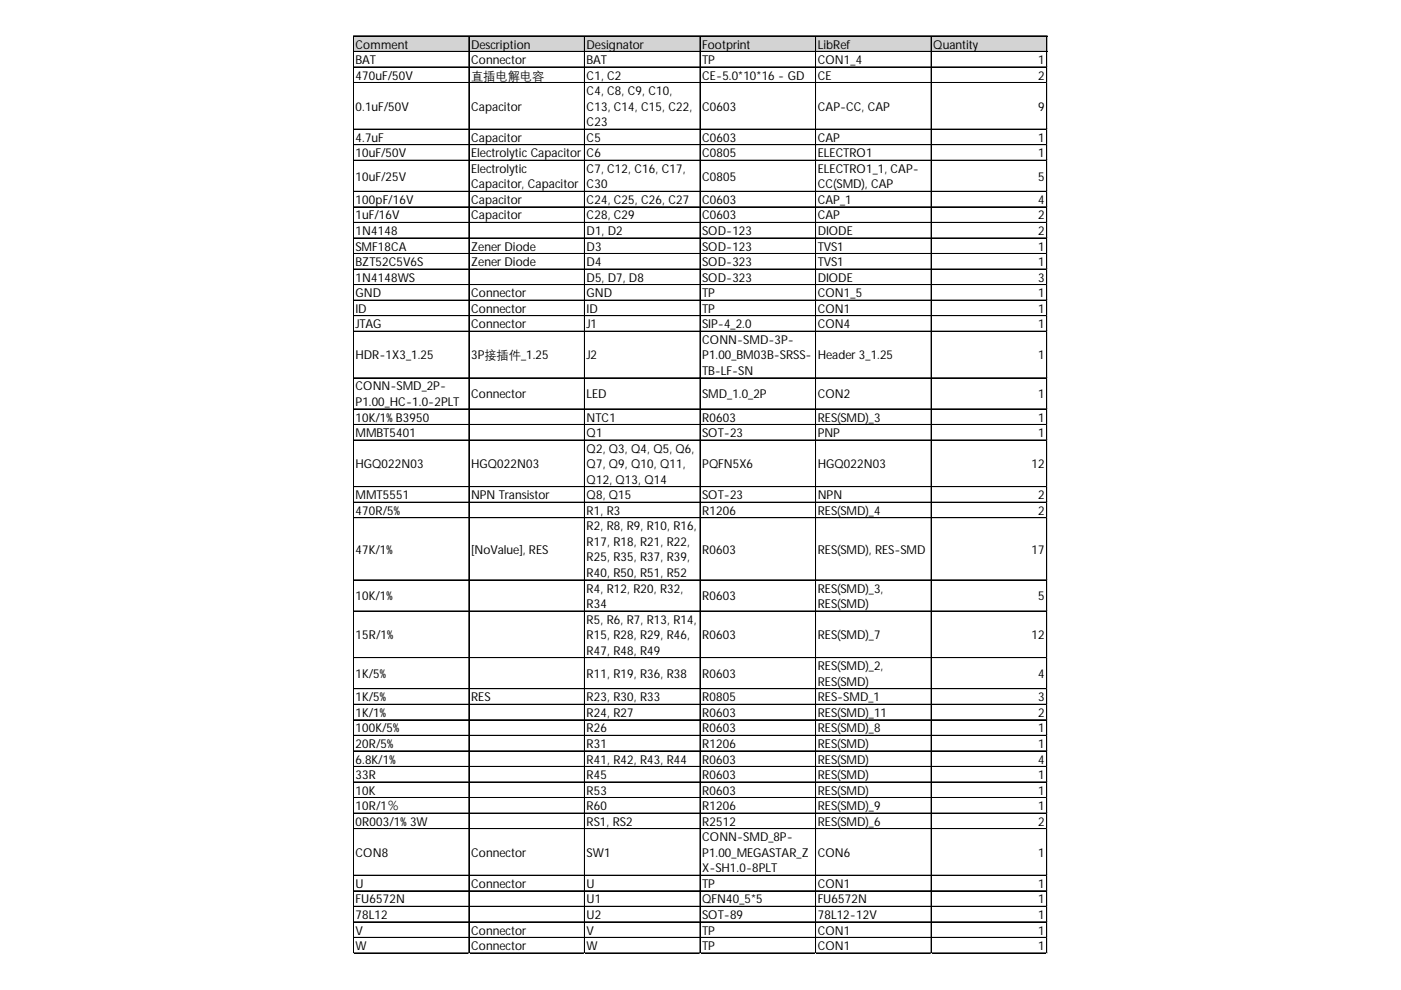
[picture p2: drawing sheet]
<svg xmlns="http://www.w3.org/2000/svg" width="297mm" height="210mm" viewBox="0 0 297 210" stroke-linecap="round" stroke-linejoin="round" font-family="sans-serif">
<defs><g id="words">
<g font-size="2.6">
<text x="75.4" y="10.3">Comment</text>
<text x="99.9" y="10.3">Description</text>
<text x="124.4" y="10.3">Designator</text>
<text x="148.9" y="10.3">Footprint</text>
<text x="173.4" y="10.3">LibRef</text>
<text x="197.9" y="10.3">Quantity</text>
<text x="75.4" y="13.6">BAT</text>
<text x="75.4" y="16.9">470uF/50V</text>
<text x="99.9" y="13.6">Connector</text>
<text x="99.9" y="16.9">直插电解电容</text>
<text x="124.4" y="13.6">BAT</text>
<text x="124.4" y="16.9">C1, C2</text>
<text x="148.9" y="13.6">TP</text>
<text x="148.9" y="16.9">CE-5.0*10*16- GD</text>
<text x="173.4" y="13.6">CON1_4</text>
<text x="173.4" y="16.9">CE</text>
<text x="220.1" y="13.6">1</text>
<text x="220.1" y="16.9">2</text>
<text x="75.4" y="23.5">0.1uF/50V</text>
<text x="99.9" y="23.5">Capacitor</text>
<text x="124.4" y="20.2">C4, C8, C9, C10,</text>
<text x="124.4" y="23.5">C13, C14, C15, C22,</text>
<text x="148.9" y="23.5">C0603</text>
<text x="173.4" y="23.5">CAP-CC, CAP</text>
<text x="220.1" y="23.5">9</text>
<text x="124.4" y="26.8">C23</text>
<text x="75.4" y="30.1">4.7uF</text>
<text x="75.4" y="33.4">10uF/50V</text>
<text x="99.9" y="30.1">Capacitor</text>
<text x="99.9" y="33.4">Electrolytic Capacitor</text>
<text x="124.4" y="30.1">C5</text>
<text x="124.4" y="33.4">C6</text>
<text x="148.9" y="30.1">C0603</text>
<text x="148.9" y="33.4">C0805</text>
<text x="173.4" y="30.1">CAP</text>
<text x="173.4" y="33.4">ELECTRO1</text>
<text x="220.1" y="30.1">1</text>
<text x="220.1" y="33.4">1</text>
<text x="75.4" y="38.3">10uF/25V</text>
<text x="99.9" y="36.7">Electrolytic</text>
<text x="99.9" y="39.9">Capacitor, Capacitor</text>
<text x="124.4" y="36.7">C7, C12, C16, C17,</text>
<text x="124.4" y="39.9">C30</text>
<text x="148.9" y="38.3">C0805</text>
<text x="173.4" y="36.7">ELECTRO1_1, CAP-</text>
<text x="173.4" y="39.9">CC(SMD), CAP</text>
<text x="220.1" y="38.3">5</text>
<text x="75.4" y="43.2">100pF/16V</text>
<text x="75.4" y="46.5">1uF/16V</text>
<text x="99.9" y="43.2">Capacitor</text>
<text x="99.9" y="46.5">Capacitor</text>
<text x="124.4" y="43.2">C24, C25, C26, C27</text>
<text x="124.4" y="46.5">C28, C29</text>
<text x="148.9" y="43.2">C0603</text>
<text x="148.9" y="46.5">C0603</text>
<text x="173.4" y="43.2">CAP_1</text>
<text x="173.4" y="46.5">CAP</text>
<text x="220.1" y="43.2">4</text>
<text x="220.1" y="46.5">2</text>
<text x="75.4" y="49.8">1N4148</text>
<text x="75.4" y="53.1">SMF18CA</text>
<text x="99.9" y="53.1">ZenerDiode</text>
<text x="124.4" y="49.8">D1, D2</text>
<text x="124.4" y="53.1">D3</text>
<text x="148.9" y="49.8">SOD-123</text>
<text x="148.9" y="53.1">SOD-123</text>
<text x="173.4" y="49.8">DIODE</text>
<text x="173.4" y="53.1">TVS1</text>
<text x="220.1" y="49.8">2</text>
<text x="220.1" y="53.1">1</text>
<text x="75.4" y="56.4">BZT52C5V6S</text>
<text x="75.4" y="59.7">1N4148W</text>
<text x="86.7" y="59.7">S</text>
<text x="99.9" y="56.4">ZenerDiode</text>
<text x="124.4" y="56.4">D4</text>
<text x="124.4" y="59.7">D5, D7, D8</text>
<text x="148.9" y="56.4">SOD-323</text>
<text x="148.9" y="59.7">SOD-323</text>
<text x="173.4" y="56.4">TVS1</text>
<text x="173.4" y="59.7">DIODE</text>
<text x="220.1" y="56.4">1</text>
<text x="220.1" y="59.7">3</text>
<text x="75.4" y="63">GND</text>
<text x="99.9" y="63">Connector</text>
<text x="124.4" y="63">GND</text>
<text x="148.9" y="63">TP</text>
<text x="173.4" y="63">CON1_5</text>
<text x="220.1" y="63">1</text>
<text x="75.4" y="66.3">ID</text>
<text x="75.4" y="69.6">JTAG</text>
<text x="99.9" y="66.3">Connector</text>
<text x="99.9" y="69.6">Connector</text>
<text x="124.4" y="66.3">ID</text>
<text x="124.4" y="69.6">J1</text>
<text x="148.9" y="66.3">TP</text>
<text x="148.9" y="69.6">SIP-4_2.0</text>
<text x="173.4" y="66.3">CON1</text>
<text x="173.4" y="69.6">CON4</text>
<text x="220.1" y="66.3">1</text>
<text x="220.1" y="69.6">1</text>
<text x="75.4" y="76.2">HDR-1X3_1.25</text>
<text x="99.9" y="76.2">3P接插件_1.25</text>
<text x="124.4" y="76.2">J2</text>
<text x="148.9" y="72.9">CONN-SMD-3P-</text>
<text x="148.9" y="76.2">P1.00_BM03B-SRSS-</text>
<text x="173.4" y="76.2">Header3_1.25</text>
<text x="220.1" y="76.2">1</text>
<text x="75.4" y="82.8">CONN-SMD_2P-</text>
<text x="148.9" y="79.5">TB-LF-SN</text>
<text x="75.4" y="86.1">P1.00_HC-1.0-2PLT</text>
<text x="75.4" y="89.4">10K/1%B3950</text>
<text x="99.9" y="84.4">Connector</text>
<text x="124.4" y="84.4">LED</text>
<text x="124.4" y="89.4">NTC1</text>
<text x="148.9" y="84.4">SMD_1.0_2P</text>
<text x="148.9" y="89.4">R0603</text>
<text x="173.4" y="84.4">CON2</text>
<text x="173.4" y="89.4">RES(SMD)_3</text>
<text x="220.1" y="84.4">1</text>
<text x="220.1" y="89.4">1</text>
<text x="75.4" y="92.7">MMBT5401</text>
<text x="124.4" y="92.7">Q1</text>
<text x="124.4" y="96">Q2, Q3, Q4, Q5, Q6,</text>
<text x="148.9" y="92.7">SOT-23</text>
<text x="173.4" y="92.7">PNP</text>
<text x="220.1" y="92.7">1</text>
<text x="75.4" y="99.3">HGQ022N03</text>
<text x="99.9" y="99.3">HGQ022N03</text>
<text x="124.4" y="99.3">Q7, Q9, Q10, Q11,</text>
<text x="148.9" y="99.3">PQFN5X6</text>
<text x="173.4" y="99.3">HGQ022N03</text>
<text x="218.7" y="99.3">12</text>
<text x="75.4" y="105.9">MMT5551</text>
<text x="99.9" y="105.9">NPN Transistor</text>
<text x="124.4" y="102.6">Q12, Q13, Q14</text>
<text x="124.4" y="105.9">Q8, Q15</text>
<text x="148.9" y="105.9">SOT-23</text>
<text x="173.4" y="105.9">NPN</text>
<text x="220.1" y="105.9">2</text>
<text x="75.4" y="109.2">470R/5%</text>
<text x="124.4" y="109.2">R1, R3</text>
<text x="124.4" y="112.4">R2, R8, R9, R10, R16,</text>
<text x="148.9" y="109.2">R1206</text>
<text x="173.4" y="109.2">RES(SMD)_4</text>
<text x="220.1" y="109.2">2</text>
<text x="75.4" y="117.4">47K/1%</text>
<text x="99.9" y="117.4">[NoValue], RES</text>
<text x="124.4" y="115.7">R17, R18, R21, R22,</text>
<text x="124.4" y="119">R25, R35, R37, R39,</text>
<text x="148.9" y="117.4">R0603</text>
<text x="173.4" y="117.4">RES(SMD), RES-SMD</text>
<text x="218.7" y="117.4">17</text>
<text x="124.4" y="122.3">R40, R50, R51, R52</text>
<text x="124.4" y="125.6">R4, R12, R20, R32,</text>
<text x="173.4" y="125.6">RES(SMD)_3,</text>
<text x="75.4" y="127.3">10K/1%</text>
<text x="124.4" y="128.9">R34</text>
<text x="148.9" y="127.3">R0603</text>
<text x="173.4" y="128.9">RES(SMD)</text>
<text x="220.1" y="127.3">5</text>
<text x="75.4" y="135.5">15R/1%</text>
<text x="124.4" y="132.2">R5, R6, R7, R13, R14,</text>
<text x="124.4" y="135.5">R15, R28, R29, R46,</text>
<text x="148.9" y="135.5">R0603</text>
<text x="173.4" y="135.5">RES(SMD)_7</text>
<text x="218.7" y="135.5">12</text>
<text x="75.4" y="143.8">1K/5%</text>
<text x="124.4" y="138.8">R47, R48, R49</text>
<text x="124.4" y="143.8">R11, R19, R36, R38</text>
<text x="148.9" y="143.8">R0603</text>
<text x="173.4" y="142.1">RES(SMD)_2,</text>
<text x="220.1" y="143.8">4</text>
<text x="75.4" y="148.7">1K/5%</text>
<text x="99.9" y="148.7">RES</text>
<text x="124.4" y="148.7">R23, R30, R33</text>
<text x="148.9" y="148.7">R0805</text>
<text x="173.4" y="145.4">RES(SMD)</text>
<text x="173.4" y="148.7">RES-SMD_1</text>
<text x="220.1" y="148.7">3</text>
<text x="75.4" y="152">1K/1%</text>
<text x="75.4" y="155.3">100K/5%</text>
<text x="124.4" y="152">R24, R27</text>
<text x="124.4" y="155.3">R26</text>
<text x="148.9" y="152">R0603</text>
<text x="148.9" y="155.3">R0603</text>
<text x="173.4" y="152">RES(SMD)_11</text>
<text x="173.4" y="155.3">RES(SMD)_8</text>
<text x="220.1" y="152">2</text>
<text x="220.1" y="155.3">1</text>
<text x="75.4" y="158.6">20R/5%</text>
<text x="75.4" y="161.9">6.8K/1%</text>
<text x="124.4" y="158.6">R31</text>
<text x="124.4" y="161.9">R41, R42, R43, R44</text>
<text x="148.9" y="158.6">R1206</text>
<text x="148.9" y="161.9">R0603</text>
<text x="173.4" y="158.6">RES(SMD)</text>
<text x="173.4" y="161.9">RES(SMD)</text>
<text x="220.1" y="158.6">1</text>
<text x="220.1" y="161.9">4</text>
<text x="75.4" y="165.2">33R</text>
<text x="124.4" y="165.2">R45</text>
<text x="148.9" y="165.2">R0603</text>
<text x="173.4" y="165.2">RES(SMD)</text>
<text x="220.1" y="165.2">1</text>
<text x="75.4" y="168.5">10K</text>
<text x="75.4" y="171.8">10R/1％</text>
<text x="124.4" y="168.5">R53</text>
<text x="124.4" y="171.8">R60</text>
<text x="148.9" y="168.5">R0603</text>
<text x="148.9" y="171.8">R1206</text>
<text x="173.4" y="168.5">RES(SMD)</text>
<text x="173.4" y="171.8">RES(SMD)_9</text>
<text x="220.1" y="168.5">1</text>
<text x="220.1" y="171.8">1</text>
<text x="75.4" y="175.1">0R003/1%3W</text>
<text x="124.4" y="175.1">RS1, RS2</text>
<text x="148.9" y="175.1">R2512</text>
<text x="148.9" y="178.4">CONN-SMD_8P-</text>
<text x="173.4" y="175.1">RES(SMD)_6</text>
<text x="220.1" y="175.1">2</text>
<text x="75.4" y="181.7">CON8</text>
<text x="99.9" y="181.7">Connector</text>
<text x="124.4" y="181.7">SW</text>
<text x="128.1" y="181.7">1</text>
<text x="148.9" y="181.7">P1.00_MEGASTAR_Z</text>
<text x="148.9" y="185">X-SH1.0-8PLT</text>
<text x="173.4" y="181.7">CON6</text>
<text x="220.1" y="181.7">1</text>
<text x="75.4" y="188.2">U</text>
<text x="75.4" y="191.5">FU6572N</text>
<text x="99.9" y="188.2">Connector</text>
<text x="124.4" y="188.2">U</text>
<text x="124.4" y="191.5">U1</text>
<text x="148.9" y="188.2">TP</text>
<text x="148.9" y="191.5">QFN40_5*5</text>
<text x="173.4" y="188.2">CON1</text>
<text x="173.4" y="191.5">FU6572N</text>
<text x="220.1" y="188.2">1</text>
<text x="220.1" y="191.5">1</text>
<text x="75.4" y="194.8">78L12</text>
<text x="124.4" y="194.8">U2</text>
<text x="148.9" y="194.8">SOT-89</text>
<text x="173.4" y="194.8">78L12-12V</text>
<text x="220.1" y="194.8">1</text>
<text x="75.4" y="198.1">V</text>
<text x="75.4" y="201.4">W</text>
<text x="99.9" y="198.1">Connector</text>
<text x="99.9" y="201.4">Connector</text>
<text x="124.4" y="198.1">V</text>
<text x="124.4" y="201.4">W</text>
<text x="148.9" y="198.1">TP</text>
<text x="148.9" y="201.4">TP</text>
<text x="173.4" y="198.1">CON1</text>
<text x="173.4" y="201.4">CON1</text>
<text x="220.1" y="198.1">1</text>
<text x="220.1" y="201.4">1</text>
</g>
</g></defs>
<path d="M75 7.7h147.1v3.3h-147.1z" fill="#d3d3d3"/>
<g fill="none" stroke="#000" stroke-width=".21">
<path d="M74.9 7.6v194.6M75 7.6v194.6M75 7.6h147M75 7.7h147M75 10.9h147M75 11h147M75 14.2h147M75 14.3h147M75 17.5h147M99.4 7.7v194.5M99.5 7.7v194.5M123.9 7.7v194.5"/>
<path d="M124 7.7v194.5M148.4 7.7v194.5M148.5 7.7v194.5M172.9 7.7v194.5M173 7.7v194.5M197.4 7.7v194.5M197.5 7.7v194.5M221.9 7.7v194.5M222 7.7v194.5M75 27.4h147M75 30.7h147M75 34h147"/>
<path d="M75 40.6h147M75 43.9h147M75 47.1h147M75 47.2h147M75 50.4h147M75 50.5h147M75 53.7h147M75 53.8h147M75 57h147M75 57.1h147M75 60.3h147M75 60.4h147"/>
<path d="M75 63.6h147M75 63.7h147M75 66.9h147M75 67h147M75 70.2h147M75 70.3h147M75 80.1h147M75 80.2h147M75 86.7h147M75 86.8h147M75 90h147M75 93.3h147"/>
<path d="M75 103.2h147M75 106.5h147M75 109.8h147M75 122.9h147M75 123h147M75 129.5h147M75 129.6h147M75 139.4h147M75 139.5h147M75 146h147M75 146.1h147M75 149.3h147"/>
<path d="M75 149.4h147M75 152.6h147M75 152.7h147M75 155.9h147M75 156h147M75 159.2h147M75 159.3h147M75 162.5h147M75 162.6h147M75 165.8h147M75 169.1h147M75 172.4h147"/>
<path d="M75 175.7h147M75 185.6h147M75 188.9h147M75 192.2h147M75 195.4h147M75 195.5h147M75 198.7h147M75 198.8h147M75 202h147M75 202.1h147"/>
</g>
<path d="M74.9 202.2h.1" fill="none" stroke="#e0e0e0" stroke-width=".21"/>
<path d="M74.9 202.2h.1z" fill="#e0e0e0"/>
<path d="M99.4 202.2h.1" fill="none" stroke="#e0e0e0" stroke-width=".21"/>
<path d="M99.4 202.2h.1z" fill="#e0e0e0"/>
<path d="M123.9 202.2h.1" fill="none" stroke="#e0e0e0" stroke-width=".21"/>
<path d="M123.9 202.2h.1z" fill="#e0e0e0"/>
<path d="M148.4 202.2h.1" fill="none" stroke="#e0e0e0" stroke-width=".21"/>
<path d="M148.4 202.2h.1z" fill="#e0e0e0"/>
<path d="M172.9 202.2h.1" fill="none" stroke="#e0e0e0" stroke-width=".21"/>
<path d="M172.9 202.2h.1z" fill="#e0e0e0"/>
<path d="M197.4 202.2h.1" fill="none" stroke="#e0e0e0" stroke-width=".21"/>
<path d="M197.4 202.2h.1z" fill="#e0e0e0"/>
<path d="M221.9 202.2h.1" fill="none" stroke="#e0e0e0" stroke-width=".21"/>
<path d="M221.9 202.2h.1z" fill="#e0e0e0"/>
<path d="M222 14.2h.1" fill="none" stroke="#e0e0e0" stroke-width=".21"/>
<path d="M222 14.2l.1 .1z" fill="#e0e0e0"/>
<path d="M222 17.5h.1" fill="none" stroke="#e0e0e0" stroke-width=".21"/>
<path d="M222 17.5l.1 .1z" fill="#e0e0e0"/>
<path d="M222 27.4h.1" fill="none" stroke="#e0e0e0" stroke-width=".21"/>
<path d="M222 27.4l.1 .1z" fill="#e0e0e0"/>
<path d="M222 30.7h.1" fill="none" stroke="#e0e0e0" stroke-width=".21"/>
<path d="M222 30.7l.1 .1z" fill="#e0e0e0"/>
<path d="M222 34h.1" fill="none" stroke="#e0e0e0" stroke-width=".21"/>
<path d="M222 34l.1 .1z" fill="#e0e0e0"/>
<path d="M222 40.6h.1" fill="none" stroke="#e0e0e0" stroke-width=".21"/>
<path d="M222 40.6l.1 .1z" fill="#e0e0e0"/>
<path d="M222 43.9h.1" fill="none" stroke="#e0e0e0" stroke-width=".21"/>
<path d="M222 43.9l.1 .1z" fill="#e0e0e0"/>
<path d="M222 47.1h.1" fill="none" stroke="#e0e0e0" stroke-width=".21"/>
<path d="M222 47.1l.1 .2z" fill="#e0e0e0"/>
<path d="M222 50.4h.1" fill="none" stroke="#e0e0e0" stroke-width=".21"/>
<path d="M222 50.4l.1 .2z" fill="#e0e0e0"/>
<path d="M222 53.7h.1" fill="none" stroke="#e0e0e0" stroke-width=".21"/>
<path d="M222 53.7l.1 .2z" fill="#e0e0e0"/>
<path d="M222 57h.1" fill="none" stroke="#e0e0e0" stroke-width=".21"/>
<path d="M222 57l.1 .2z" fill="#e0e0e0"/>
<path d="M222 60.3h.1" fill="none" stroke="#e0e0e0" stroke-width=".21"/>
<path d="M222 60.3l.1 .1z" fill="#e0e0e0"/>
<path d="M222 63.6h.1" fill="none" stroke="#e0e0e0" stroke-width=".21"/>
<path d="M222 63.6l.1 .1z" fill="#e0e0e0"/>
<path d="M222 66.9h.1" fill="none" stroke="#e0e0e0" stroke-width=".21"/>
<path d="M222 66.9l.1 .1z" fill="#e0e0e0"/>
<path d="M222 70.2h.1" fill="none" stroke="#e0e0e0" stroke-width=".21"/>
<path d="M222 70.2l.1 .1z" fill="#e0e0e0"/>
<path d="M222 80.1h.1" fill="none" stroke="#e0e0e0" stroke-width=".21"/>
<path d="M222 80.1l.1 .1z" fill="#e0e0e0"/>
<path d="M222 86.7h.1" fill="none" stroke="#e0e0e0" stroke-width=".21"/>
<path d="M222 86.7l.1 .1z" fill="#e0e0e0"/>
<path d="M222 90h.1" fill="none" stroke="#e0e0e0" stroke-width=".21"/>
<path d="M222 90l.1 .1z" fill="#e0e0e0"/>
<path d="M222 93.3h.1" fill="none" stroke="#e0e0e0" stroke-width=".21"/>
<path d="M222 93.3l.1 .1z" fill="#e0e0e0"/>
<path d="M222 103.2h.1" fill="none" stroke="#e0e0e0" stroke-width=".21"/>
<path d="M222 103.2l.1 .1z" fill="#e0e0e0"/>
<path d="M222 106.5h.1" fill="none" stroke="#e0e0e0" stroke-width=".21"/>
<path d="M222 106.5l.1 .1z" fill="#e0e0e0"/>
<path d="M222 109.8h.1" fill="none" stroke="#e0e0e0" stroke-width=".21"/>
<path d="M222 109.8l.1 .1z" fill="#e0e0e0"/>
<path d="M222 122.9h.1" fill="none" stroke="#e0e0e0" stroke-width=".21"/>
<path d="M222 122.9l.1 .2z" fill="#e0e0e0"/>
<path d="M222 129.5h.1" fill="none" stroke="#e0e0e0" stroke-width=".21"/>
<path d="M222 129.5l.1 .2z" fill="#e0e0e0"/>
<path d="M222 139.4h.1" fill="none" stroke="#e0e0e0" stroke-width=".21"/>
<path d="M222 139.4l.1 .1z" fill="#e0e0e0"/>
<path d="M222 146h.1" fill="none" stroke="#e0e0e0" stroke-width=".21"/>
<path d="M222 146l.1 .1z" fill="#e0e0e0"/>
<path d="M222 149.3h.1" fill="none" stroke="#e0e0e0" stroke-width=".21"/>
<path d="M222 149.3l.1 .1z" fill="#e0e0e0"/>
<path d="M222 152.6h.1" fill="none" stroke="#e0e0e0" stroke-width=".21"/>
<path d="M222 152.6l.1 .1z" fill="#e0e0e0"/>
<path d="M222 155.9h.1" fill="none" stroke="#e0e0e0" stroke-width=".21"/>
<path d="M222 155.9l.1 .1z" fill="#e0e0e0"/>
<path d="M222 159.2h.1" fill="none" stroke="#e0e0e0" stroke-width=".21"/>
<path d="M222 159.2l.1 .1z" fill="#e0e0e0"/>
<path d="M222 162.5h.1" fill="none" stroke="#e0e0e0" stroke-width=".21"/>
<path d="M222 162.5l.1 .1z" fill="#e0e0e0"/>
<path d="M222 165.8h.1" fill="none" stroke="#e0e0e0" stroke-width=".21"/>
<path d="M222 165.8l.1 .1z" fill="#e0e0e0"/>
<path d="M222 169.1h.1" fill="none" stroke="#e0e0e0" stroke-width=".21"/>
<path d="M222 169.1l.1 .1z" fill="#e0e0e0"/>
<path d="M222 172.4h.1" fill="none" stroke="#e0e0e0" stroke-width=".21"/>
<path d="M222 172.4l.1 .1z" fill="#e0e0e0"/>
<path d="M222 175.7h.1" fill="none" stroke="#e0e0e0" stroke-width=".21"/>
<path d="M222 175.7l.1 .1z" fill="#e0e0e0"/>
<path d="M222 185.6h.1" fill="none" stroke="#e0e0e0" stroke-width=".21"/>
<path d="M222 185.6l.1 .1z" fill="#e0e0e0"/>
<path d="M222 188.9h.1" fill="none" stroke="#e0e0e0" stroke-width=".21"/>
<path d="M222 188.9l.1 .1z" fill="#e0e0e0"/>
<path d="M222 192.2h.1" fill="none" stroke="#e0e0e0" stroke-width=".21"/>
<path d="M222 192.2l.1 .1z" fill="#e0e0e0"/>
<path d="M222 195.4h.1" fill="none" stroke="#e0e0e0" stroke-width=".21"/>
<path d="M222 195.4l.1 .2z" fill="#e0e0e0"/>
<path d="M222 198.7h.1" fill="none" stroke="#e0e0e0" stroke-width=".21"/>
<path d="M222 198.7l.1 .2z" fill="#e0e0e0"/>
<path d="M222 202h.1" fill="none" stroke="#e0e0e0" stroke-width=".21"/>
<path d="M222 202l.1 .2z" fill="#e0e0e0"/>
<use href="#words"/>
</svg>
